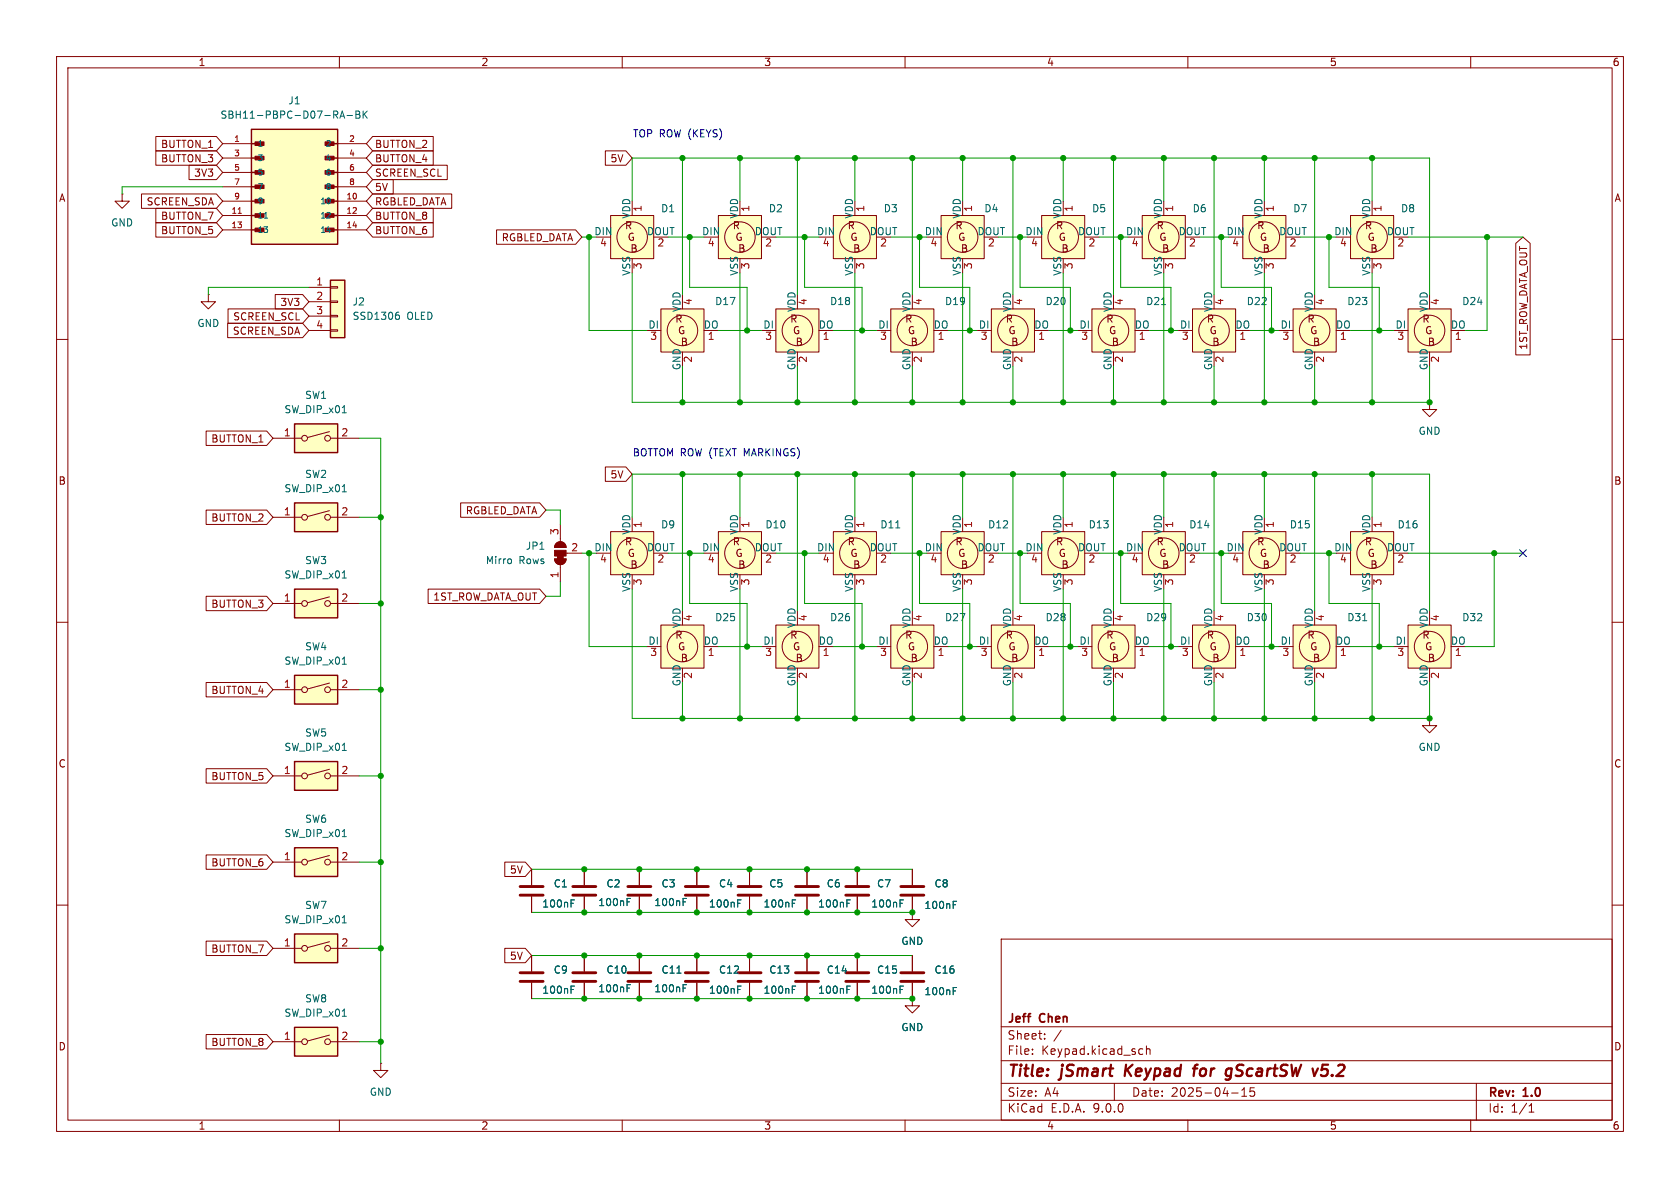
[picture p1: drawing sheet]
<svg xmlns="http://www.w3.org/2000/svg" width="297mm" height="210mm" viewBox="0 0 297 210" stroke-linecap="round" stroke-linejoin="round" font-family="sans-serif">
<defs><g id="words">
<g font-size="2.8" fill="#840000">
<text x="178" y="190.9">Title:</text>
<text x="187.7" y="190.9">jSmart</text>
<text x="199.7" y="190.9">Keypad</text>
<text x="212.7" y="190.9">for</text>
<text x="219.2" y="190.9">gScartSW</text>
<text x="235.3" y="190.9">v5.2</text>
</g>
<g font-size="2.1" fill="#840000">
<text x="178" y="184">Sheet:</text>
<text x="178" y="181.2">Jeff</text>
<text x="183.9" y="181.2">Chen</text>
<text x="178" y="186.7">File:</text>
<text x="184.1" y="186.7">Keypad.kicad_sch</text>
<text x="178" y="196.9">KiCad</text>
<text x="178" y="194.1">Size:</text>
<text x="184.7" y="194.1">A4</text>
<text x="185.7" y="196.9">E.D.A.</text>
<text x="193.3" y="196.9">9.0.0</text>
<text x="200" y="194.1">Date:</text>
<text x="207" y="194.1">2025-04-15</text>
<text x="263" y="194.3">Rev:</text>
<text x="263" y="196.9">Id:</text>
<text x="267.1" y="196.9">1/1</text>
<text x="269.4" y="194.3">1.0</text>
</g>
<g font-size="1.8" fill="#840000">
<text x="35" y="11.9">1</text>
<text x="85" y="11.9">2</text>
<text x="135" y="11.9">3</text>
<text x="185" y="11.9">4</text>
<text x="235" y="11.9">5</text>
<text x="285" y="11.9">6</text>
<text x="28.4" y="26.4">BUTTON_1</text>
<text x="28.4" y="28.9">BUTTON_3</text>
<text x="66.2" y="26.4">BUTTON_2</text>
<text x="66.2" y="28.9">BUTTON_4</text>
<text x="107.8" y="28.9">5V</text>
<text x="10.3" y="35.9">A</text>
<text x="34.2" y="31.4">3V3</text>
<text x="66.2" y="31.4">SCREEN_SCL</text>
<text x="66.2" y="34">5V</text>
<text x="285.3" y="35.9">A</text>
<text x="25.8" y="36.5">SCREEN_SDA</text>
<text x="28.4" y="41.6">BUTTON_5</text>
<text x="28.4" y="39.1">BUTTON_7</text>
<text x="66.2" y="36.5">RGBLED_DATA</text>
<text x="66.2" y="39.1">BUTTON_8</text>
<text x="66.2" y="41.6">BUTTON_6</text>
<text x="88.6" y="42.9">RGBLED_DATA</text>
<text x="110.1" y="42.8">G</text>
<text x="129.2" y="42.8">G</text>
<text x="149.5" y="42.8">G</text>
<text x="168.5" y="42.8">G</text>
<text x="186.3" y="42.8">G</text>
<text x="204.1" y="42.8">G</text>
<text x="221.9" y="42.8">G</text>
<text x="240.9" y="42.8">G</text>
<text x="41.1" y="59.4">SCREEN_SDA</text>
<text x="41.1" y="56.8">SCREEN_SCL</text>
<text x="49.5" y="54.3">3V3</text>
<text x="119" y="59.3">G</text>
<text x="139.3" y="59.3">G</text>
<text x="159.6" y="59.3">G</text>
<text x="177.4" y="59.3">G</text>
<text x="195.2" y="59.3">G</text>
<text x="213" y="59.3">G</text>
<text x="230.8" y="59.3">G</text>
<text x="251.1" y="59.3">G</text>
<text x="270.2" y="61.9" transform="rotate(-90 270.2 61.9)">1ST_ROW_DATA_OUT</text>
<text x="37.3" y="78.4">BUTTON_1</text>
<text x="10.3" y="85.9">B</text>
<text x="107.8" y="84.8">5V</text>
<text x="285.3" y="85.9">B</text>
<text x="37.3" y="92.4">BUTTON_2</text>
<text x="82.2" y="91.1">RGBLED_DATA</text>
<text x="110.1" y="98.7">G</text>
<text x="129.2" y="98.7">G</text>
<text x="149.5" y="98.7">G</text>
<text x="168.5" y="98.7">G</text>
<text x="186.3" y="98.7">G</text>
<text x="204.1" y="98.7">G</text>
<text x="221.9" y="98.7">G</text>
<text x="240.9" y="98.7">G</text>
<text x="37.3" y="107.6">BUTTON_3</text>
<text x="76.5" y="106.4">1ST_ROW_DATA_OUT</text>
<text x="119" y="115.2">G</text>
<text x="139.3" y="115.2">G</text>
<text x="159.6" y="115.2">G</text>
<text x="177.4" y="115.2">G</text>
<text x="195.2" y="115.2">G</text>
<text x="213" y="115.2">G</text>
<text x="230.8" y="115.2">G</text>
<text x="251.1" y="115.2">G</text>
<text x="37.3" y="122.9">BUTTON_4</text>
<text x="10.3" y="135.9">C</text>
<text x="285.3" y="135.9">C</text>
<text x="37.3" y="138.1">BUTTON_5</text>
<text x="37.3" y="153.4">BUTTON_6</text>
<text x="90" y="154.6">5V</text>
<text x="37.3" y="168.6">BUTTON_7</text>
<text x="90" y="169.9">5V</text>
<text x="10.3" y="185.9">D</text>
<text x="37.3" y="185.1">BUTTON_8</text>
<text x="285.3" y="185.9">D</text>
<text x="35" y="199.9">1</text>
<text x="85" y="199.9">2</text>
<text x="135" y="199.9">3</text>
<text x="185" y="199.9">4</text>
<text x="235" y="199.9">5</text>
<text x="285" y="199.9">6</text>
</g>
<g font-size="1.8" fill="#006464">
<text x="38.9" y="21.2">SBH11-PBPC-D07-RA-BK</text>
<text x="50.9" y="18.6">J1</text>
<text x="19.6" y="40.2">GND</text>
<text x="105" y="41.7">DIN</text>
<text x="111.5" y="38.7" transform="rotate(-90 111.5 38.7)">VDD</text>
<text x="114.3" y="41.7">DOUT</text>
<text x="116.8" y="37.7">D1</text>
<text x="124" y="41.7">DIN</text>
<text x="130.6" y="38.7" transform="rotate(-90 130.6 38.7)">VDD</text>
<text x="133.3" y="41.7">DOUT</text>
<text x="135.8" y="37.7">D2</text>
<text x="144.3" y="41.7">DIN</text>
<text x="150.9" y="38.7" transform="rotate(-90 150.9 38.7)">VDD</text>
<text x="153.7" y="41.7">DOUT</text>
<text x="156.1" y="37.7">D3</text>
<text x="163.4" y="41.7">DIN</text>
<text x="169.9" y="38.7" transform="rotate(-90 169.9 38.7)">VDD</text>
<text x="172.7" y="41.7">DOUT</text>
<text x="173.9" y="37.7">D4</text>
<text x="181.2" y="41.7">DIN</text>
<text x="187.7" y="38.7" transform="rotate(-90 187.7 38.7)">VDD</text>
<text x="190.5" y="41.7">DOUT</text>
<text x="193" y="37.7">D5</text>
<text x="199" y="41.7">DIN</text>
<text x="205.5" y="38.7" transform="rotate(-90 205.5 38.7)">VDD</text>
<text x="208.3" y="41.7">DOUT</text>
<text x="210.7" y="37.7">D6</text>
<text x="216.7" y="41.7">DIN</text>
<text x="223.3" y="38.7" transform="rotate(-90 223.3 38.7)">VDD</text>
<text x="226" y="41.7">DOUT</text>
<text x="228.5" y="37.7">D7</text>
<text x="235.8" y="41.7">DIN</text>
<text x="242.3" y="38.7" transform="rotate(-90 242.3 38.7)">VDD</text>
<text x="245.1" y="41.7">DOUT</text>
<text x="247.6" y="37.7">D8</text>
<text x="114.8" y="42.8">B</text>
<text x="133.9" y="42.8">B</text>
<text x="154.2" y="42.8">B</text>
<text x="173.2" y="42.8">B</text>
<text x="191" y="42.8">B</text>
<text x="208.8" y="42.8">B</text>
<text x="226.6" y="42.8">B</text>
<text x="245.6" y="42.8">B</text>
<text x="111.5" y="48.8" transform="rotate(-90 111.5 48.8)">VSS</text>
<text x="130.6" y="48.8" transform="rotate(-90 130.6 48.8)">VSS</text>
<text x="150.9" y="48.8" transform="rotate(-90 150.9 48.8)">VSS</text>
<text x="169.9" y="48.8" transform="rotate(-90 169.9 48.8)">VSS</text>
<text x="187.7" y="48.8" transform="rotate(-90 187.7 48.8)">VSS</text>
<text x="205.5" y="48.8" transform="rotate(-90 205.5 48.8)">VSS</text>
<text x="223.3" y="48.8" transform="rotate(-90 223.3 48.8)">VSS</text>
<text x="242.3" y="48.8" transform="rotate(-90 242.3 48.8)">VSS</text>
<text x="34.8" y="58">GND</text>
<text x="62.2" y="54.2">J2</text>
<text x="62.2" y="56.7">SSD1306</text>
<text x="71.9" y="56.7">OLED</text>
<text x="114.5" y="58.2">DI</text>
<text x="115.5" y="59.3">R</text>
<text x="120.4" y="55.3" transform="rotate(-90 120.4 55.3)">VDD</text>
<text x="123.7" y="59.3">B</text>
<text x="124.3" y="58.2">DO</text>
<text x="126.3" y="54.1">D17</text>
<text x="134.9" y="58.2">DI</text>
<text x="135.8" y="59.3">R</text>
<text x="140.7" y="55.3" transform="rotate(-90 140.7 55.3)">VDD</text>
<text x="144" y="59.3">B</text>
<text x="144.6" y="58.2">DO</text>
<text x="146.6" y="54.1">D18</text>
<text x="155.2" y="58.2">DI</text>
<text x="156.1" y="59.3">R</text>
<text x="161" y="55.3" transform="rotate(-90 161 55.3)">VDD</text>
<text x="164.3" y="59.3">B</text>
<text x="165" y="58.2">DO</text>
<text x="167" y="54.1">D19</text>
<text x="173" y="58.2">DI</text>
<text x="173.9" y="59.3">R</text>
<text x="178.8" y="55.3" transform="rotate(-90 178.8 55.3)">VDD</text>
<text x="182.1" y="59.3">B</text>
<text x="182.7" y="58.2">DO</text>
<text x="184.7" y="54.1">D20</text>
<text x="190.7" y="58.2">DI</text>
<text x="191.7" y="59.3">R</text>
<text x="196.6" y="55.3" transform="rotate(-90 196.6 55.3)">VDD</text>
<text x="199.9" y="59.3">B</text>
<text x="200.5" y="58.2">DO</text>
<text x="202.5" y="54.1">D21</text>
<text x="208.5" y="58.2">DI</text>
<text x="209.4" y="59.3">R</text>
<text x="214.4" y="55.3" transform="rotate(-90 214.4 55.3)">VDD</text>
<text x="217.7" y="59.3">B</text>
<text x="218.3" y="58.2">DO</text>
<text x="220.3" y="54.1">D22</text>
<text x="226.3" y="58.2">DI</text>
<text x="227.2" y="59.3">R</text>
<text x="232.2" y="55.3" transform="rotate(-90 232.2 55.3)">VDD</text>
<text x="235.5" y="59.3">B</text>
<text x="236.1" y="58.2">DO</text>
<text x="238.1" y="54.1">D23</text>
<text x="246.6" y="58.2">DI</text>
<text x="247.5" y="59.3">R</text>
<text x="252.5" y="55.3" transform="rotate(-90 252.5 55.3)">VDD</text>
<text x="255.8" y="59.3">B</text>
<text x="256.4" y="58.2">DO</text>
<text x="258.4" y="54.1">D24</text>
<text x="120.4" y="65.5" transform="rotate(-90 120.4 65.5)">GND</text>
<text x="140.7" y="65.5" transform="rotate(-90 140.7 65.5)">GND</text>
<text x="161" y="65.5" transform="rotate(-90 161 65.5)">GND</text>
<text x="178.8" y="65.5" transform="rotate(-90 178.8 65.5)">GND</text>
<text x="196.6" y="65.5" transform="rotate(-90 196.6 65.5)">GND</text>
<text x="214.4" y="65.5" transform="rotate(-90 214.4 65.5)">GND</text>
<text x="232.2" y="65.5" transform="rotate(-90 232.2 65.5)">GND</text>
<text x="252.5" y="65.5" transform="rotate(-90 252.5 65.5)">GND</text>
<text x="53.8" y="70.7">SW1</text>
<text x="50.2" y="73.3">SW_DIP_x01</text>
<text x="250.7" y="77.1">GND</text>
<text x="50.2" y="87.2">SW_DIP_x01</text>
<text x="53.8" y="84.7">SW2</text>
<text x="111.5" y="94.6" transform="rotate(-90 111.5 94.6)">VDD</text>
<text x="116.8" y="93.6">D9</text>
<text x="130.6" y="94.6" transform="rotate(-90 130.6 94.6)">VDD</text>
<text x="135.2" y="93.6">D10</text>
<text x="150.9" y="94.6" transform="rotate(-90 150.9 94.6)">VDD</text>
<text x="155.5" y="93.6">D11</text>
<text x="169.9" y="94.6" transform="rotate(-90 169.9 94.6)">VDD</text>
<text x="174.6" y="93.6">D12</text>
<text x="187.7" y="94.6" transform="rotate(-90 187.7 94.6)">VDD</text>
<text x="192.4" y="93.6">D13</text>
<text x="205.5" y="94.6" transform="rotate(-90 205.5 94.6)">VDD</text>
<text x="210.1" y="93.6">D14</text>
<text x="223.3" y="94.6" transform="rotate(-90 223.3 94.6)">VDD</text>
<text x="227.9" y="93.6">D15</text>
<text x="242.3" y="94.6" transform="rotate(-90 242.3 94.6)">VDD</text>
<text x="247" y="93.6">D16</text>
<text x="53.8" y="99.9">SW3</text>
<text x="85.8" y="99.9">Mirro</text>
<text x="91.7" y="99.9">Rows</text>
<text x="92.9" y="97.4">JP1</text>
<text x="105" y="97.5">DIN</text>
<text x="114.3" y="97.5">DOUT</text>
<text x="114.8" y="98.7">B</text>
<text x="124" y="97.5">DIN</text>
<text x="133.3" y="97.5">DOUT</text>
<text x="133.9" y="98.7">B</text>
<text x="144.3" y="97.5">DIN</text>
<text x="153.7" y="97.5">DOUT</text>
<text x="154.2" y="98.7">B</text>
<text x="163.4" y="97.5">DIN</text>
<text x="172.7" y="97.5">DOUT</text>
<text x="173.2" y="98.7">B</text>
<text x="181.2" y="97.5">DIN</text>
<text x="190.5" y="97.5">DOUT</text>
<text x="191" y="98.7">B</text>
<text x="199" y="97.5">DIN</text>
<text x="208.3" y="97.5">DOUT</text>
<text x="208.8" y="98.7">B</text>
<text x="216.7" y="97.5">DIN</text>
<text x="226" y="97.5">DOUT</text>
<text x="226.6" y="98.7">B</text>
<text x="235.8" y="97.5">DIN</text>
<text x="245.1" y="97.5">DOUT</text>
<text x="245.6" y="98.7">B</text>
<text x="50.2" y="102.5">SW_DIP_x01</text>
<text x="111.5" y="104.7" transform="rotate(-90 111.5 104.7)">VSS</text>
<text x="130.6" y="104.7" transform="rotate(-90 130.6 104.7)">VSS</text>
<text x="150.9" y="104.7" transform="rotate(-90 150.9 104.7)">VSS</text>
<text x="169.9" y="104.7" transform="rotate(-90 169.9 104.7)">VSS</text>
<text x="187.7" y="104.7" transform="rotate(-90 187.7 104.7)">VSS</text>
<text x="205.5" y="104.7" transform="rotate(-90 205.5 104.7)">VSS</text>
<text x="223.3" y="104.7" transform="rotate(-90 223.3 104.7)">VSS</text>
<text x="242.3" y="104.7" transform="rotate(-90 242.3 104.7)">VSS</text>
<text x="120.4" y="111.1" transform="rotate(-90 120.4 111.1)">VDD</text>
<text x="126.3" y="110">D25</text>
<text x="140.7" y="111.1" transform="rotate(-90 140.7 111.1)">VDD</text>
<text x="146.6" y="110">D26</text>
<text x="161" y="111.1" transform="rotate(-90 161 111.1)">VDD</text>
<text x="167" y="110">D27</text>
<text x="178.8" y="111.1" transform="rotate(-90 178.8 111.1)">VDD</text>
<text x="184.7" y="110">D28</text>
<text x="196.6" y="111.1" transform="rotate(-90 196.6 111.1)">VDD</text>
<text x="202.5" y="110">D29</text>
<text x="214.4" y="111.1" transform="rotate(-90 214.4 111.1)">VDD</text>
<text x="220.3" y="110">D30</text>
<text x="232.2" y="111.1" transform="rotate(-90 232.2 111.1)">VDD</text>
<text x="238.1" y="110">D31</text>
<text x="252.5" y="111.1" transform="rotate(-90 252.5 111.1)">VDD</text>
<text x="258.4" y="110">D32</text>
<text x="50.2" y="117.7">SW_DIP_x01</text>
<text x="53.8" y="115.2">SW4</text>
<text x="114.5" y="114">DI</text>
<text x="115.5" y="115.2">R</text>
<text x="123.7" y="115.2">B</text>
<text x="124.3" y="114">DO</text>
<text x="134.9" y="114">DI</text>
<text x="135.8" y="115.2">R</text>
<text x="144" y="115.2">B</text>
<text x="144.6" y="114">DO</text>
<text x="155.2" y="114">DI</text>
<text x="156.1" y="115.2">R</text>
<text x="164.3" y="115.2">B</text>
<text x="165" y="114">DO</text>
<text x="173" y="114">DI</text>
<text x="173.9" y="115.2">R</text>
<text x="182.1" y="115.2">B</text>
<text x="182.7" y="114">DO</text>
<text x="190.7" y="114">DI</text>
<text x="191.7" y="115.2">R</text>
<text x="199.9" y="115.2">B</text>
<text x="200.5" y="114">DO</text>
<text x="208.5" y="114">DI</text>
<text x="209.4" y="115.2">R</text>
<text x="217.7" y="115.2">B</text>
<text x="218.3" y="114">DO</text>
<text x="226.3" y="114">DI</text>
<text x="227.2" y="115.2">R</text>
<text x="235.5" y="115.2">B</text>
<text x="236.1" y="114">DO</text>
<text x="246.6" y="114">DI</text>
<text x="247.5" y="115.2">R</text>
<text x="255.8" y="115.2">B</text>
<text x="256.4" y="114">DO</text>
<text x="120.4" y="121.4" transform="rotate(-90 120.4 121.4)">GND</text>
<text x="140.7" y="121.4" transform="rotate(-90 140.7 121.4)">GND</text>
<text x="161" y="121.4" transform="rotate(-90 161 121.4)">GND</text>
<text x="178.8" y="121.4" transform="rotate(-90 178.8 121.4)">GND</text>
<text x="196.6" y="121.4" transform="rotate(-90 196.6 121.4)">GND</text>
<text x="214.4" y="121.4" transform="rotate(-90 214.4 121.4)">GND</text>
<text x="232.2" y="121.4" transform="rotate(-90 232.2 121.4)">GND</text>
<text x="252.5" y="121.4" transform="rotate(-90 252.5 121.4)">GND</text>
<text x="53.8" y="130.4">SW5</text>
<text x="50.2" y="132.9">SW_DIP_x01</text>
<text x="250.7" y="132.9">GND</text>
<text x="50.2" y="148.2">SW_DIP_x01</text>
<text x="53.8" y="145.6">SW6</text>
<text x="53.8" y="160.9">SW7</text>
<text x="95.8" y="160.6">100nF</text>
<text x="97.8" y="157.1">C1</text>
<text x="105.7" y="160.4">100nF</text>
<text x="107.1" y="157.1">C2</text>
<text x="115.6" y="160.4">100nF</text>
<text x="116.8" y="157.1">C3</text>
<text x="125.2" y="160.6">100nF</text>
<text x="127" y="157.1">C4</text>
<text x="134.9" y="160.6">100nF</text>
<text x="135.9" y="157.1">C5</text>
<text x="144.5" y="160.6">100nF</text>
<text x="146.1" y="157.1">C6</text>
<text x="153.9" y="160.6">100nF</text>
<text x="154.9" y="157.1">C7</text>
<text x="163.3" y="160.9">100nF</text>
<text x="165.1" y="157.1">C8</text>
<text x="50.2" y="163.4">SW_DIP_x01</text>
<text x="159.3" y="167.2">GND</text>
<text x="97.8" y="172.3">C9</text>
<text x="107.1" y="172.3">C10</text>
<text x="116.8" y="172.3">C11</text>
<text x="127" y="172.3">C12</text>
<text x="135.9" y="172.3">C13</text>
<text x="146.1" y="172.3">C14</text>
<text x="154.9" y="172.3">C15</text>
<text x="165.1" y="172.3">C16</text>
<text x="50.2" y="179.9">SW_DIP_x01</text>
<text x="53.8" y="177.4">SW8</text>
<text x="95.8" y="175.9">100nF</text>
<text x="105.7" y="175.6">100nF</text>
<text x="115.6" y="175.6">100nF</text>
<text x="125.2" y="175.9">100nF</text>
<text x="134.9" y="175.9">100nF</text>
<text x="144.5" y="175.9">100nF</text>
<text x="153.9" y="175.9">100nF</text>
<text x="163.3" y="176.1">100nF</text>
<text x="159.3" y="182.5">GND</text>
<text x="65.3" y="193.9">GND</text>
</g>
<g font-size="1.8" fill="#0000c2">
<text x="111.8" y="24.5">TOP ROW (KEYS)</text>
<text x="111.8" y="80.9">BOTTOM ROW (TEXT MARKINGS)</text>
</g>
<g font-size="1.8" fill="#a90000">
<text x="113.7" y="37.5" transform="rotate(-90 113.7 37.5)">1</text>
<text x="132.8" y="37.5" transform="rotate(-90 132.8 37.5)">1</text>
<text x="153.1" y="37.5" transform="rotate(-90 153.1 37.5)">1</text>
<text x="172.2" y="37.5" transform="rotate(-90 172.2 37.5)">1</text>
<text x="189.9" y="37.5" transform="rotate(-90 189.9 37.5)">1</text>
<text x="207.7" y="37.5" transform="rotate(-90 207.7 37.5)">1</text>
<text x="225.5" y="37.5" transform="rotate(-90 225.5 37.5)">1</text>
<text x="244.6" y="37.5" transform="rotate(-90 244.6 37.5)">1</text>
<text x="106" y="43.9">4</text>
<text x="113.7" y="47.7" transform="rotate(-90 113.7 47.7)">3</text>
<text x="116.1" y="43.9">2</text>
<text x="125" y="43.9">4</text>
<text x="132.8" y="47.7" transform="rotate(-90 132.8 47.7)">3</text>
<text x="135.2" y="43.9">2</text>
<text x="145.3" y="43.9">4</text>
<text x="153.1" y="47.7" transform="rotate(-90 153.1 47.7)">3</text>
<text x="155.5" y="43.9">2</text>
<text x="164.4" y="43.9">4</text>
<text x="172.2" y="47.7" transform="rotate(-90 172.2 47.7)">3</text>
<text x="174.6" y="43.9">2</text>
<text x="182.2" y="43.9">4</text>
<text x="189.9" y="47.7" transform="rotate(-90 189.9 47.7)">3</text>
<text x="192.3" y="43.9">2</text>
<text x="200" y="43.9">4</text>
<text x="207.7" y="47.7" transform="rotate(-90 207.7 47.7)">3</text>
<text x="210.1" y="43.9">2</text>
<text x="217.7" y="43.9">4</text>
<text x="225.5" y="47.7" transform="rotate(-90 225.5 47.7)">3</text>
<text x="227.9" y="43.9">2</text>
<text x="236.8" y="43.9">4</text>
<text x="244.6" y="47.7" transform="rotate(-90 244.6 47.7)">3</text>
<text x="246.9" y="43.9">2</text>
<text x="55.8" y="50.5">1</text>
<text x="55.8" y="53.1">2</text>
<text x="55.8" y="55.6">3</text>
<text x="55.8" y="58.2">4</text>
<text x="122.6" y="54" transform="rotate(-90 122.6 54)">4</text>
<text x="143" y="54" transform="rotate(-90 143 54)">4</text>
<text x="163.3" y="54" transform="rotate(-90 163.3 54)">4</text>
<text x="181.1" y="54" transform="rotate(-90 181.1 54)">4</text>
<text x="198.8" y="54" transform="rotate(-90 198.8 54)">4</text>
<text x="216.6" y="54" transform="rotate(-90 216.6 54)">4</text>
<text x="234.4" y="54" transform="rotate(-90 234.4 54)">4</text>
<text x="254.7" y="54" transform="rotate(-90 254.7 54)">4</text>
<text x="114.9" y="60.4">3</text>
<text x="122.6" y="64.2" transform="rotate(-90 122.6 64.2)">2</text>
<text x="125" y="60.4">1</text>
<text x="135.2" y="60.4">3</text>
<text x="143" y="64.2" transform="rotate(-90 143 64.2)">2</text>
<text x="145.3" y="60.4">1</text>
<text x="155.5" y="60.4">3</text>
<text x="163.3" y="64.2" transform="rotate(-90 163.3 64.2)">2</text>
<text x="165.7" y="60.4">1</text>
<text x="173.3" y="60.4">3</text>
<text x="181.1" y="64.2" transform="rotate(-90 181.1 64.2)">2</text>
<text x="183.4" y="60.4">1</text>
<text x="191.1" y="60.4">3</text>
<text x="198.8" y="64.2" transform="rotate(-90 198.8 64.2)">2</text>
<text x="201.2" y="60.4">1</text>
<text x="208.8" y="60.4">3</text>
<text x="216.6" y="64.2" transform="rotate(-90 216.6 64.2)">2</text>
<text x="219" y="60.4">1</text>
<text x="226.6" y="60.4">3</text>
<text x="234.4" y="64.2" transform="rotate(-90 234.4 64.2)">2</text>
<text x="236.8" y="60.4">1</text>
<text x="246.9" y="60.4">3</text>
<text x="254.7" y="64.2" transform="rotate(-90 254.7 64.2)">2</text>
<text x="257.1" y="60.4">1</text>
<text x="50.1" y="77.2">1</text>
<text x="60.3" y="77.2">2</text>
<text x="50.1" y="91.2">1</text>
<text x="60.3" y="91.2">2</text>
<text x="98.8" y="94.7" transform="rotate(-90 98.8 94.7)">3</text>
<text x="113.7" y="93.4" transform="rotate(-90 113.7 93.4)">1</text>
<text x="132.8" y="93.4" transform="rotate(-90 132.8 93.4)">1</text>
<text x="153.1" y="93.4" transform="rotate(-90 153.1 93.4)">1</text>
<text x="172.2" y="93.4" transform="rotate(-90 172.2 93.4)">1</text>
<text x="189.9" y="93.4" transform="rotate(-90 189.9 93.4)">1</text>
<text x="207.7" y="93.4" transform="rotate(-90 207.7 93.4)">1</text>
<text x="225.5" y="93.4" transform="rotate(-90 225.5 93.4)">1</text>
<text x="244.6" y="93.4" transform="rotate(-90 244.6 93.4)">1</text>
<text x="100.9" y="97.5">2</text>
<text x="106" y="99.8">4</text>
<text x="116.1" y="99.8">2</text>
<text x="125" y="99.8">4</text>
<text x="135.2" y="99.8">2</text>
<text x="145.3" y="99.8">4</text>
<text x="155.5" y="99.8">2</text>
<text x="164.4" y="99.8">4</text>
<text x="174.6" y="99.8">2</text>
<text x="182.2" y="99.8">4</text>
<text x="192.3" y="99.8">2</text>
<text x="200" y="99.8">4</text>
<text x="210.1" y="99.8">2</text>
<text x="217.7" y="99.8">4</text>
<text x="227.9" y="99.8">2</text>
<text x="236.8" y="99.8">4</text>
<text x="246.9" y="99.8">2</text>
<text x="50.1" y="106.4">1</text>
<text x="60.3" y="106.4">2</text>
<text x="98.8" y="102.3" transform="rotate(-90 98.8 102.3)">1</text>
<text x="113.7" y="103.6" transform="rotate(-90 113.7 103.6)">3</text>
<text x="132.8" y="103.6" transform="rotate(-90 132.8 103.6)">3</text>
<text x="153.1" y="103.6" transform="rotate(-90 153.1 103.6)">3</text>
<text x="172.2" y="103.6" transform="rotate(-90 172.2 103.6)">3</text>
<text x="189.9" y="103.6" transform="rotate(-90 189.9 103.6)">3</text>
<text x="207.7" y="103.6" transform="rotate(-90 207.7 103.6)">3</text>
<text x="225.5" y="103.6" transform="rotate(-90 225.5 103.6)">3</text>
<text x="244.6" y="103.6" transform="rotate(-90 244.6 103.6)">3</text>
<text x="122.6" y="109.9" transform="rotate(-90 122.6 109.9)">4</text>
<text x="143" y="109.9" transform="rotate(-90 143 109.9)">4</text>
<text x="163.3" y="109.9" transform="rotate(-90 163.3 109.9)">4</text>
<text x="181.1" y="109.9" transform="rotate(-90 181.1 109.9)">4</text>
<text x="198.8" y="109.9" transform="rotate(-90 198.8 109.9)">4</text>
<text x="216.6" y="109.9" transform="rotate(-90 216.6 109.9)">4</text>
<text x="234.4" y="109.9" transform="rotate(-90 234.4 109.9)">4</text>
<text x="254.7" y="109.9" transform="rotate(-90 254.7 109.9)">4</text>
<text x="114.9" y="116.3">3</text>
<text x="125" y="116.3">1</text>
<text x="135.2" y="116.3">3</text>
<text x="145.3" y="116.3">1</text>
<text x="155.5" y="116.3">3</text>
<text x="165.7" y="116.3">1</text>
<text x="173.3" y="116.3">3</text>
<text x="183.4" y="116.3">1</text>
<text x="191.1" y="116.3">3</text>
<text x="201.2" y="116.3">1</text>
<text x="208.8" y="116.3">3</text>
<text x="219" y="116.3">1</text>
<text x="226.6" y="116.3">3</text>
<text x="236.8" y="116.3">1</text>
<text x="246.9" y="116.3">3</text>
<text x="257.1" y="116.3">1</text>
<text x="50.1" y="121.7">1</text>
<text x="60.3" y="121.7">2</text>
<text x="122.6" y="120.1" transform="rotate(-90 122.6 120.1)">2</text>
<text x="143" y="120.1" transform="rotate(-90 143 120.1)">2</text>
<text x="163.3" y="120.1" transform="rotate(-90 163.3 120.1)">2</text>
<text x="181.1" y="120.1" transform="rotate(-90 181.1 120.1)">2</text>
<text x="198.8" y="120.1" transform="rotate(-90 198.8 120.1)">2</text>
<text x="216.6" y="120.1" transform="rotate(-90 216.6 120.1)">2</text>
<text x="234.4" y="120.1" transform="rotate(-90 234.4 120.1)">2</text>
<text x="254.7" y="120.1" transform="rotate(-90 254.7 120.1)">2</text>
<text x="50.1" y="136.9">1</text>
<text x="60.3" y="136.9">2</text>
<text x="50.1" y="152.1">1</text>
<text x="60.3" y="152.1">2</text>
<text x="50.1" y="167.4">1</text>
<text x="60.3" y="167.4">2</text>
<text x="50.1" y="183.9">1</text>
<text x="60.3" y="183.9">2</text>
</g>
<g font-size="1.4" fill="#a90000">
<text x="41.3" y="25.1">1</text>
<text x="41.3" y="27.7">3</text>
<text x="61.6" y="25.1">2</text>
<text x="61.6" y="27.7">4</text>
<text x="41.3" y="30.2">5</text>
<text x="41.3" y="32.8">7</text>
<text x="41.3" y="35.3">9</text>
<text x="61.1" y="35.3">10</text>
<text x="61.6" y="30.2">6</text>
<text x="61.6" y="32.8">8</text>
<text x="40.8" y="37.8">11</text>
<text x="40.8" y="40.4">13</text>
<text x="61.1" y="37.8">12</text>
<text x="61.1" y="40.4">14</text>
</g>
<g font-size="1.4" fill="#006464">
<text x="45.5" y="26.1">1</text>
<text x="45.5" y="28.7">3</text>
<text x="57.5" y="26.1">2</text>
<text x="57.5" y="28.7">4</text>
<text x="45.5" y="31.2">5</text>
<text x="45.5" y="33.8">7</text>
<text x="57.5" y="31.2">6</text>
<text x="57.5" y="33.8">8</text>
<text x="45.5" y="36.3">9</text>
<text x="45.5" y="38.8">11</text>
<text x="45.5" y="41.4">13</text>
<text x="56.5" y="36.3">10</text>
<text x="56.5" y="38.8">12</text>
<text x="56.5" y="41.4">14</text>
</g>
</g></defs>
<g fill="none" stroke="#840000" stroke-width=".18">
<path d="M10 10h277v190h-277zM12 12h273v186h-273zM60 10v2M110 10v2M160 10v2M210 10v2M260 10v2M10 60h2M285 60h2M10 110h2M285 110h2M10 160h2"/>
<path d="M177 166h108v32h-108zM285 160h2M60 198v2M110 198v2M160 198v2M177 194.5h108M177 191.5h108M177 187.5h108M177 181.5h108M182.5 186.3v.1M182.5 185.5v.1M184.7 183.6v.1"/>
<path d="M184.7 182.8v.1M187.6 182.1l-1.3 2M197 191.5v3M201.6 185.4l.4 .1M202 186.3l-.4 .1M202.7 185.5l.2-.1 .3 .1 .1 .9M202.7 184.9v1.5M210 198v2M217.7 193.2h1.2M219.5 193.8h.9M219.5 192.7l.5-.4v1.5M221 192.3v.7l.2-.1h.5l.1 .6-.3 .3-.5-.1"/>
<path d="M260 198v2M261 191.5v6.5M270.3 196.6h.9M270.3 195.5l.4-.4v1.5"/>
</g>
<path d="M199.1 188.2l-.3 2M200.2 188.2l-1.3 1.2M210.9 188.9h.8M211.7 188.2l-.4 .1-.1 .2-.2 1.7M217.6 188.9l.1 .1M217.8 188.9l-.2 1.6M234.8 188.2h-1l-.2 1 .3-.2 .7 .1 .1 .3v.4l-.4 .4-.7-.1" fill="none" stroke="#840000" stroke-width=".4"/>
<path d="M219.7 38.1h7.6v7.6h-7.6z" fill="#ffffc2"/>
<g fill="none" stroke="#840000" stroke-width=".18">
<path d="M219.7 38.1h7.6v7.6h-7.6zM222.6 39.2v1.2M222.9 39.8l.4 .6M223.2 39.3l.1 .3-.1 .2h-.6M223.5 41.9h.3l-.1 .5M223.5 43.3h.4l.3 .2-.3 .4 .3 .1v.3l-.2 .2h-.5zM223.5 43.9h.4M252.7 71.1v1.3h1.3l-1.3 1.3-1.2-1.3h1.2M252.7 71.1h.1M142.7 168.9v2.8M142.7 173.7v2.8M161.3 176.5v1.3h1.3l-1.3 1.3-1.3-1.3h1.3"/>
<path d="M161.3 176.5h.1"/>
<circle cx="223.5" cy="41.9" r="2.69"/>
</g>
<path d="M140.6 172h4.1M140.6 173.5h4.1" fill="none" stroke="#840000" stroke-width=".51"/>
<path d="M149.7 174.9h.4M149.7 174.3h.6" fill="none" stroke="#006464" stroke-width=".18"/>
<path d="M201.9 38.1h7.6v7.6h-7.6z" fill="#ffffc2"/>
<g fill="none" stroke="#840000" stroke-width=".18">
<path d="M201.9 38.1h7.6v7.6h-7.6zM204.8 39.2v1.2M205.1 39.8l.4 .6M205.4 39.3l.1 .3-.1 .2h-.6M205.7 41.9h.3l-.1 .5M205.7 43.3h.5l.2 .2-.2 .4 .2 .1 .1 .3-.3 .2h-.5zM205.7 43.9h.5"/>
<circle cx="205.7" cy="41.9" r="2.69"/>
</g>
<path d="M210.8 110.5h7.6v7.6h-7.6z" fill="#ffffc2"/>
<g fill="none" stroke="#840000" stroke-width=".18">
<path d="M208.3 114.3h2.5M210.8 110.5h7.6v7.6h-7.6zM213.7 111.6v1.2M214 112.2l.4 .6M214.3 111.7l.1 .3-.1 .2h-.6M214.6 114.3h.3l-.1 .5M214.6 115.7h.5l.2 .2-.2 .4 .2 .1 .1 .3-.3 .2h-.5zM214.6 116.3h.5"/>
<circle cx="214.6" cy="114.3" r="2.69"/>
</g>
<path d="M238.8 38.1h7.6v7.6h-7.6z" fill="#ffffc2"/>
<g fill="none" stroke="#840000" stroke-width=".18">
<path d="M238.8 38.1h7.6v7.6h-7.6zM241.6 39.2v1.2M241.9 39.8l.4 .6M242.3 39.3v.3l-.1 .2h-.6M242.6 41.9h.2v.5M242.6 43.3h.4l.2 .2-.2 .4 .2 .1 .1 .3-.2 .2h-.5zM242.6 43.9h.4M123.2 153.7v2.8M123.2 158.5v2.8M132.5 153.7v2.8M132.5 158.5v2.8M151.6 153.7v2.8"/>
<path d="M151.6 158.5v2.8M161.3 161.3v1.3h1.3l-1.3 1.2-1.3-1.2h1.3M161.3 161.3h.1"/>
<circle cx="242.6" cy="41.9" r="2.69"/>
</g>
<path d="M121.2 156.7h4M121.2 158.2h4M130.5 156.7h4M130.5 158.2h4M149.5 156.7h4.1M149.5 158.2h4.1" fill="none" stroke="#840000" stroke-width=".51"/>
<path d="M130.4 159.7h.4M130.4 159.1h.6M140.1 159.7h.4M140.1 159.1h.6M159.1 159.7h.4M159.1 159.1h.6" fill="none" stroke="#006464" stroke-width=".18"/>
<path d="M248.9 54.6h7.6v7.6h-7.6z" fill="#ffffc2"/>
<g fill="none" stroke="#840000" stroke-width=".18">
<path d="M246.4 58.4h2.5M248.9 54.6h7.6v7.6h-7.6zM251.8 55.7v1.3M252.1 56.4l.4 .6M252.4 55.8l.1 .3-.1 .2-.6 .1M252.7 58.5h.3l-.1 .4M252.7 59.8h.5l.2 .2-.2 .4 .2 .1 .1 .3-.3 .2h-.5zM252.7 60.4h.5M161.3 153.7v2.8M161.3 158.5v2.8M123.2 168.9v2.8M123.2 173.7v2.8"/>
<path d="M132.5 168.9v2.8M132.5 173.7v2.8"/>
<circle cx="252.7" cy="58.4" r="2.69"/>
</g>
<path d="M159.3 156.7h4M159.3 158.2h4M121.2 172h4M121.2 173.5h4M130.5 172h4M130.5 173.5h4" fill="none" stroke="#840000" stroke-width=".51"/>
<path d="M168.5 159.9h.4M168.5 159.3h.6M130.4 174.9h.4M130.4 174.3h.6M140.1 174.9h.4M140.1 174.3h.6" fill="none" stroke="#006464" stroke-width=".18"/>
<path d="M52.1 119.4h7.6v5.1h-7.6z" fill="#ffffc2"/>
<g fill="none" stroke="#840000" stroke-width=".18">
<path d="M48.3 121.9h5M58.2 120.8l-3.8 1M58.4 121.9h5.1"/>
<circle cx="53.8" cy="121.9" r=".51"/>
<circle cx="57.9" cy="121.9" r=".51"/>
</g>
<path d="M52.1 119.4h7.6v5.1h-7.6z" fill="none" stroke="#840000" stroke-width=".25"/>
<path d="M60.5 117.4h.7" fill="none" stroke="#006464" stroke-width=".18"/>
<path d="M52.1 104.1h7.6v5.1h-7.6z" fill="#ffffc2"/>
<g fill="none" stroke="#840000" stroke-width=".18">
<path d="M48.3 106.7h5M58.2 105.5l-3.8 1.1M58.4 106.7h5.1"/>
<circle cx="53.8" cy="106.7" r=".51"/>
<circle cx="57.9" cy="106.7" r=".51"/>
</g>
<path d="M52.1 104.1h7.6v5.1h-7.6z" fill="none" stroke="#840000" stroke-width=".25"/>
<path d="M60.5 102.2h.7" fill="none" stroke="#006464" stroke-width=".18"/>
<path d="M228.6 54.6h7.6v7.6h-7.6z" fill="#ffffc2"/>
<g fill="none" stroke="#840000" stroke-width=".18">
<path d="M226.1 58.4h2.5M228.6 54.6h7.6v7.6h-7.6zM231.4 55.7v1.3M231.7 56.4l.5 .6M232.1 55.8l.1 .3-.2 .2-.6 .1M232.4 58.5h.3l-.1 .4M232.4 59.8h.4l.3 .2-.3 .4 .3 .1v.3l-.2 .2h-.5zM232.4 60.4h.4"/>
<circle cx="232.4" cy="58.4" r="2.69"/>
</g>
<path d="M52.1 88.9h7.6v5.1h-7.6z" fill="#ffffc2"/>
<g fill="none" stroke="#840000" stroke-width=".18">
<path d="M48.3 91.4h5M58.2 90.3l-3.8 1M58.4 91.4h5.1"/>
<circle cx="53.8" cy="91.4" r=".51"/>
<circle cx="57.9" cy="91.4" r=".51"/>
</g>
<path d="M52.1 88.9h7.6v5.1h-7.6z" fill="none" stroke="#840000" stroke-width=".25"/>
<path d="M60.5 86.9h.7" fill="none" stroke="#006464" stroke-width=".18"/>
<path d="M127 94h7.6v7.6h-7.6z" fill="#ffffc2"/>
<g fill="none" stroke="#840000" stroke-width=".18">
<path d="M98 98.8h2.1a1.02 1.02 0 0 1-1 1 1.02 1.02 0 0 1-1.1-1zM98.3 96.1a1.02 1.02 0 0 1 1.1-.3 1.02 1.02 0 0 1 .7 1h-2.1zM99.1 92.7v3.1M99.1 99.8v3.1M100.1 97.8h2.8M127 94h7.6v7.6h-7.6zM129.8 95.1v1.2M130.1 95.7l.5 .6M130.5 95.2l.1 .3-.2 .2h-.6M130.8 97.8h.3l-.1 .5M130.8 99.1h.4l.3 .3-.3 .3 .3 .2v.3l-.2 .2h-.5zM130.8 99.7h.4"/>
<circle cx="130.8" cy="97.8" r="2.69"/>
</g>
<g fill="#840000" stroke="#840000" stroke-width=".18">
<path d="M98.6 98.3h1v.5h-1z"/>
<path d="M98 98.8h2.1a1.02 1.02 0 0 1-1 1 1.02 1.02 0 0 1-1.1-1z"/>
<path d="M98 97.3h2.1v1h-2.1z"/>
<path d="M98.3 96.1a1.02 1.02 0 0 1 1.1-.3 1.02 1.02 0 0 1 .7 1h-2.1z"/>
</g>
<path d="M90.4 98.9v.6" fill="none" stroke="#006464" stroke-width=".18"/>
<path d="M116.8 110.5h7.7v7.6h-7.7z" fill="#ffffc2"/>
<g fill="none" stroke="#840000" stroke-width=".18">
<path d="M114.3 114.3h2.5M116.8 110.5h7.7v7.6h-7.7zM119.7 111.6v1.2M120 112.2l.4 .6M120.3 111.7l.1 .3-.1 .2h-.6M120.6 114.3h.3l-.1 .5M120.6 115.7h.5l.2 .2-.2 .4 .2 .1 .1 .3-.3 .2h-.5zM120.6 116.3h.5"/>
<circle cx="120.6" cy="114.3" r="2.69"/>
</g>
<path d="M107.9 94h7.7v7.6h-7.7z" fill="#ffffc2"/>
<g fill="none" stroke="#840000" stroke-width=".18">
<path d="M107.9 94h7.7v7.6h-7.7zM110.8 95.1v1.2M111.1 95.7l.4 .6M111.5 95.2v.3l-.1 .2h-.6M111.8 97.8h.2l-.1 .5M111.8 99.1h.4l.2 .3-.2 .3 .2 .2 .1 .3-.3 .2h-.4zM111.8 99.7h.4"/>
<circle cx="111.8" cy="97.8" r="2.69"/>
</g>
<path d="M52.1 134.6h7.6v5.1h-7.6z" fill="#ffffc2"/>
<g fill="none" stroke="#840000" stroke-width=".18">
<path d="M48.3 137.2h5M58.2 136l-3.8 1M58.4 137.2h5.1"/>
<circle cx="53.8" cy="137.2" r=".51"/>
<circle cx="57.9" cy="137.2" r=".51"/>
</g>
<path d="M52.1 134.6h7.6v5.1h-7.6z" fill="none" stroke="#840000" stroke-width=".25"/>
<path d="M60.5 132.7h.7" fill="none" stroke="#006464" stroke-width=".18"/>
<path d="M248.9 110.5h7.6v7.6h-7.6z" fill="#ffffc2"/>
<g fill="none" stroke="#840000" stroke-width=".18">
<path d="M246.4 114.3h2.5M248.9 110.5h7.6v7.6h-7.6zM251.8 111.6v1.2M252.1 112.2l.4 .6M252.4 111.7l.1 .3-.1 .2h-.6M252.7 114.3h.3l-.1 .5M252.7 115.7h.5l.2 .2-.2 .4 .2 .1 .1 .3-.3 .2h-.5zM252.7 116.3h.5"/>
<circle cx="252.7" cy="114.3" r="2.69"/>
</g>
<path d="M52.1 149.9h7.6v5h-7.6z" fill="#ffffc2"/>
<g fill="none" stroke="#840000" stroke-width=".18">
<path d="M48.3 152.4h5M58.2 151.2l-3.8 1.1M58.4 152.4h5.1M94 153.7v2.8M94 158.5v2.8M103.3 153.7v2.8M103.3 158.5v2.8M67.3 188v1.2h1.3l-1.3 1.3-1.3-1.3h1.3M67.3 188h.1"/>
<circle cx="53.8" cy="152.4" r=".51"/>
<circle cx="57.9" cy="152.4" r=".51"/>
</g>
<path d="M52.1 149.9h7.6v5h-7.6z" fill="none" stroke="#840000" stroke-width=".25"/>
<path d="M60.5 147.9h.7M100.9 159.7h.5M100.9 159.1h.7M110.9 159.4h.4M110.9 158.8h.6" fill="none" stroke="#006464" stroke-width=".18"/>
<path d="M91.9 156.7h4.1M91.9 158.2h4.1M101.3 156.7h4M101.3 158.2h4" fill="none" stroke="#840000" stroke-width=".51"/>
<path d="M219.7 94h7.6v7.6h-7.6z" fill="#ffffc2"/>
<g fill="none" stroke="#840000" stroke-width=".18">
<path d="M219.7 94h7.6v7.6h-7.6zM222.6 95.1v1.2M222.9 95.7l.4 .6M223.2 95.2l.1 .3-.1 .2h-.6M223.5 97.8h.3l-.1 .5M223.5 99.1h.4l.3 .3-.3 .3 .3 .2v.3l-.2 .2h-.5zM223.5 99.7h.4"/>
<circle cx="223.5" cy="97.8" r="2.69"/>
</g>
<path d="M52.1 181.6h7.6v5.1h-7.6z" fill="#ffffc2"/>
<g fill="none" stroke="#840000" stroke-width=".18">
<path d="M94 168.9v2.8M94 173.7v2.8M103.3 168.9v2.8M103.3 173.7v2.8M48.3 184.2h5M58.2 183l-3.8 1M58.4 184.2h5.1"/>
<circle cx="53.8" cy="184.2" r=".51"/>
<circle cx="57.9" cy="184.2" r=".51"/>
</g>
<path d="M52.1 181.6h7.6v5.1h-7.6z" fill="none" stroke="#840000" stroke-width=".25"/>
<path d="M60.5 179.6h.7M100.9 174.9h.5M100.9 174.3h.7M110.9 174.7h.4M110.9 174.1h.6" fill="none" stroke="#006464" stroke-width=".18"/>
<path d="M91.9 172h4.1M91.9 173.5h4.1M101.3 172h4M101.3 173.5h4" fill="none" stroke="#840000" stroke-width=".51"/>
<path d="M228.6 110.5h7.6v7.6h-7.6z" fill="#ffffc2"/>
<g fill="none" stroke="#840000" stroke-width=".18">
<path d="M226.1 114.3h2.5M228.6 110.5h7.6v7.6h-7.6zM231.4 111.6v1.2M231.7 112.2l.5 .6M232.1 111.7l.1 .3-.2 .2h-.6M232.4 114.3h.3l-.1 .5M232.4 115.7h.4l.3 .2-.3 .4 .3 .1v.3l-.2 .2h-.5zM232.4 116.3h.4"/>
<circle cx="232.4" cy="114.3" r="2.69"/>
</g>
<path d="M240.9 109.7h.7" fill="none" stroke="#006464" stroke-width=".18"/>
<path d="M52.1 165.1h7.6v5.1h-7.6z" fill="#ffffc2"/>
<g fill="none" stroke="#840000" stroke-width=".18">
<path d="M113 153.7v2.8M113 158.5v2.8M48.3 167.6h5M58.2 166.5l-3.8 1M58.4 167.6h5.1M113 168.9v2.8M113 173.7v2.8"/>
<circle cx="53.8" cy="167.6" r=".51"/>
<circle cx="57.9" cy="167.6" r=".51"/>
</g>
<path d="M52.1 165.1h7.6v5.1h-7.6z" fill="none" stroke="#840000" stroke-width=".25"/>
<path d="M120.8 159.4h.4M120.8 158.8h.6M60.5 163.1h.7M119.7 172h.7M120.8 174.7h.4M120.8 174.1h.6" fill="none" stroke="#006464" stroke-width=".18"/>
<path d="M111 156.7h4.1M111 158.2h4.1M111 172h4.1M111 173.5h4.1" fill="none" stroke="#840000" stroke-width=".51"/>
<path d="M147.3 94h7.6v7.6h-7.6z" fill="#ffffc2"/>
<g fill="none" stroke="#840000" stroke-width=".18">
<path d="M147.3 94h7.6v7.6h-7.6zM150.2 95.1v1.2M150.5 95.7l.4 .6M150.8 95.2l.1 .3-.1 .2h-.6M151.1 97.8h.3l-.1 .5M151.1 99.1h.5l.2 .3-.2 .3 .2 .2 .1 .3-.3 .2h-.5zM151.1 99.7h.5M252.7 127v1.3h1.3l-1.3 1.2-1.2-1.2h1.2M252.7 127h.1"/>
<circle cx="151.1" cy="97.8" r="2.69"/>
</g>
<path d="M158.4 93.3h.7" fill="none" stroke="#006464" stroke-width=".18"/>
<path d="M157.5 110.5h7.6v7.6h-7.6z" fill="#ffffc2"/>
<g fill="none" stroke="#840000" stroke-width=".18">
<path d="M154.9 114.3h2.6M157.5 110.5h7.6v7.6h-7.6zM160.3 111.6v1.2M160.6 112.2l.4 .6M161 111.7v.3l-.1 .2h-.6M161.3 114.3h.2v.5M161.3 115.7h.4l.3 .2-.3 .4 .3 .1v.3l-.2 .2h-.5zM161.3 116.3h.4"/>
<circle cx="161.3" cy="114.3" r="2.69"/>
</g>
<path d="M137.2 110.5h7.6v7.6h-7.6z" fill="#ffffc2"/>
<g fill="none" stroke="#840000" stroke-width=".18">
<path d="M134.6 114.3h2.6M137.2 110.5h7.6v7.6h-7.6zM140 111.6v1.2M140.3 112.2l.4 .6M140.7 111.7v.3l-.1 .2h-.6M141 114.3h.2v.5M141 115.7h.4l.2 .2-.2 .4 .2 .1 .1 .3-.2 .2h-.5zM141 116.3h.4"/>
<circle cx="141" cy="114.3" r="2.69"/>
</g>
<path d="M58.4 49.5h2.6v10.2h-2.6z" fill="#ffffc2"/>
<path d="M58.4 49.5h2.6v10.2h-2.6z" fill="none" stroke="#840000" stroke-width=".25"/>
<path d="M54.6 50.8h3.8M54.6 53.3h3.8M54.6 55.9h3.8M54.6 58.4h3.8M58.4 50.7h1.3v.2h-1.3zM58.4 53.2h1.3v.3h-1.3zM58.4 55.8h1.3v.2h-1.3zM58.4 58.3h1.3v.2h-1.3z" fill="none" stroke="#840000" stroke-width=".18"/>
<path d="M70.1 55.7h.3l.2 .2v.4l-.5 .2M70.3 55.2h.2" fill="none" stroke="#006464" stroke-width=".18"/>
<path d="M52.1 74.9h7.6v5.1h-7.6z" fill="#ffffc2"/>
<g fill="none" stroke="#840000" stroke-width=".18">
<path d="M48.3 77.5h5M58.2 76.3l-3.8 1M58.4 77.5h5.1M151.6 168.9v2.8M151.6 173.7v2.8"/>
<circle cx="53.8" cy="77.5" r=".51"/>
<circle cx="57.9" cy="77.5" r=".51"/>
</g>
<path d="M52.1 74.9h7.6v5.1h-7.6z" fill="none" stroke="#840000" stroke-width=".25"/>
<path d="M60.5 73h.7M159.1 174.9h.4M159.1 174.3h.6" fill="none" stroke="#006464" stroke-width=".18"/>
<path d="M149.5 172h4.1M149.5 173.5h4.1" fill="none" stroke="#840000" stroke-width=".51"/>
<path d="M238.8 94h7.6v7.6h-7.6z" fill="#ffffc2"/>
<g fill="none" stroke="#840000" stroke-width=".18">
<path d="M238.8 94h7.6v7.6h-7.6zM241.6 95.1v1.2M241.9 95.7l.4 .6M242.3 95.2v.3l-.1 .2h-.6M242.6 97.8h.2v.5M242.6 99.1h.4l.2 .3-.2 .3 .2 .2 .1 .3-.2 .2h-.5zM242.6 99.7h.4"/>
<circle cx="242.6" cy="97.8" r="2.69"/>
</g>
<path d="M44.4 22.9h15.3v20.3h-15.3z" fill="#ffffc2"/>
<g fill="none" stroke="#840000" stroke-width=".25">
<path d="M44.4 22.9h15.3v20.3h-15.3zM44.4 25.4h2M44.4 27.9h2M44.4 30.5h2M44.4 33h2M44.4 35.6h2M44.4 38.1h2M57.8 25.4h1.9M57.8 27.9h1.9M57.8 30.5h1.9M57.8 33h1.9M57.8 35.6h1.9"/>
<path d="M57.8 38.1h1.9M44.4 40.6h2M57.8 40.6h1.9"/>
</g>
<g fill="#840000" stroke="#840000" stroke-width=".18">
<path d="M45.1 25.1h1.6v.6h-1.6z"/>
<path d="M45.1 37.8h1.6v.6h-1.6z"/>
<path d="M45.1 40.3h1.6v.7h-1.6z"/>
<path d="M57.5 25.1h1.6v.6h-1.6z"/>
<path d="M57.5 27.6h1.6v.7h-1.6z"/>
<path d="M57.5 30.2h1.6v.6h-1.6z"/>
<path d="M57.5 32.7h1.6v.6h-1.6z"/>
<path d="M57.5 35.2h1.6v.7h-1.6z"/>
<path d="M57.5 37.8h1.6v.6h-1.6z"/>
<path d="M57.5 40.3h1.6v.7h-1.6z"/>
</g>
<g fill="none" stroke="#840000" stroke-width=".18">
<path d="M39.4 25.4h5M39.4 27.9h5M39.4 30.5h5M39.4 33h5M39.4 35.6h5M39.4 38.1h5M59.7 25.4h5.1M59.7 27.9h5.1M59.7 30.5h5.1M59.7 33h5.1M59.7 35.6h5.1M59.7 38.1h5.1"/>
<path d="M39.4 40.6h5M59.7 40.6h5.1"/>
</g>
<path d="M62.9 19.6h.4l.3 .3-.3 .3 .3 .2 .1 .3-.3 .2h-.5zM64.2 19.6v1.3M64.9 19.6l-.7 .8M46.7 38.6h.6M60.1 20.9l.4-1.3 .4 1.3M60.2 20.5h.6M61.4 20.4h.9M62.9 20.2h.4M64.4 20.2l.5 .7" fill="none" stroke="#006464" stroke-width=".18"/>
<path d="M42.1 37.7h.6" fill="none" stroke="#a90000" stroke-width=".18"/>
<path d="M193 110.5h7.7v7.6h-7.7z" fill="#ffffc2"/>
<g fill="none" stroke="#840000" stroke-width=".18">
<path d="M21.6 34.3v1.3h1.3l-1.3 1.2-1.3-1.2h1.3M21.6 34.3h.1M36.8 52.1v1.2h1.3l-1.3 1.3-1.2-1.3h1.2M36.8 52.1h.1M190.5 114.3h2.5M193 110.5h7.7v7.6h-7.7zM195.9 111.6v1.2M196.2 112.2l.4 .6M196.5 111.7l.1 .3-.1 .2h-.6M196.8 114.3h.3l-.1 .5M196.8 115.7h.5l.2 .2-.2 .4 .2 .1 .1 .3-.3 .2h-.5zM196.8 116.3h.5"/>
<circle cx="196.8" cy="114.3" r="2.69"/>
</g>
<path d="M201.9 94h7.6v7.6h-7.6z" fill="#ffffc2"/>
<g fill="none" stroke="#840000" stroke-width=".18">
<path d="M201.9 94h7.6v7.6h-7.6zM204.8 95.1v1.2M205.1 95.7l.4 .6M205.4 95.2l.1 .3-.1 .2h-.6M205.7 97.8h.3l-.1 .5M205.7 99.1h.5l.2 .3-.2 .3 .2 .2 .1 .3-.3 .2h-.5zM205.7 99.7h.5"/>
<circle cx="205.7" cy="97.8" r="2.69"/>
</g>
<path d="M147.3 38.1h7.6v7.6h-7.6z" fill="#ffffc2"/>
<g fill="none" stroke="#840000" stroke-width=".18">
<path d="M147.3 38.1h7.6v7.6h-7.6zM150.2 39.2v1.2M150.5 39.8l.4 .6M150.8 39.3l.1 .3-.1 .2h-.6M151.1 41.9h.3l-.1 .5M151.1 43.3h.5l.2 .2-.2 .4 .2 .1 .1 .3-.3 .2h-.5zM151.1 43.9h.5M161.3 168.9v2.8M161.3 173.7v2.8"/>
<circle cx="151.1" cy="41.9" r="2.69"/>
</g>
<path d="M159.3 172h4M159.3 173.5h4" fill="none" stroke="#840000" stroke-width=".51"/>
<path d="M168.5 175.2h.4M168.5 174.6h.6" fill="none" stroke="#006464" stroke-width=".18"/>
<path d="M210.8 54.6h7.6v7.6h-7.6z" fill="#ffffc2"/>
<g fill="none" stroke="#840000" stroke-width=".18">
<path d="M208.3 58.4h2.5M210.8 54.6h7.6v7.6h-7.6zM213.7 55.7v1.3M214 56.4l.4 .6M214.3 55.8l.1 .3-.1 .2-.6 .1M214.6 58.5h.3l-.1 .4M214.6 59.8h.5l.2 .2-.2 .4 .2 .1 .1 .3-.3 .2h-.5zM214.6 60.4h.5"/>
<circle cx="214.6" cy="58.4" r="2.69"/>
</g>
<path d="M184.1 94h7.7v7.6h-7.7z" fill="#ffffc2"/>
<g fill="none" stroke="#840000" stroke-width=".18">
<path d="M184.1 94h7.7v7.6h-7.7zM187 95.1v1.2M187.3 95.7l.4 .6M187.7 95.2v.3l-.1 .2h-.6M188 97.8h.2l-.1 .5M188 99.1h.4l.2 .3-.2 .3 .2 .2 .1 .3-.3 .2h-.4zM188 99.7h.4"/>
<circle cx="188" cy="97.8" r="2.69"/>
</g>
<path d="M175.3 54.6h7.6v7.6h-7.6z" fill="#ffffc2"/>
<g fill="none" stroke="#840000" stroke-width=".18">
<path d="M172.7 58.4h2.6M175.3 54.6h7.6v7.6h-7.6zM178.1 55.7v1.3M178.4 56.4l.4 .6M178.8 55.8v.3l-.1 .2-.6 .1M179.1 58.5h.2v.4M179.1 59.8h.4l.2 .2-.2 .4 .2 .1 .1 .3-.2 .2h-.5zM179.1 60.4h.4"/>
<circle cx="179.1" cy="58.4" r="2.69"/>
</g>
<path d="M175.3 110.5h7.6v7.6h-7.6z" fill="#ffffc2"/>
<g fill="none" stroke="#840000" stroke-width=".18">
<path d="M172.7 114.3h2.6M175.3 110.5h7.6v7.6h-7.6zM178.1 111.6v1.2M178.4 112.2l.4 .6M178.8 111.7v.3l-.1 .2h-.6M179.1 114.3h.2v.5M179.1 115.7h.4l.2 .2-.2 .4 .2 .1 .1 .3-.2 .2h-.5zM179.1 116.3h.4"/>
<circle cx="179.1" cy="114.3" r="2.69"/>
</g>
<path d="M184.1 38.1h7.7v7.6h-7.7z" fill="#ffffc2"/>
<g fill="none" stroke="#840000" stroke-width=".18">
<path d="M184.1 38.1h7.7v7.6h-7.7zM187 39.2v1.2M187.3 39.8l.4 .6M187.7 39.3v.3l-.1 .2h-.6M188 41.9h.2l-.1 .5M188 43.3h.4l.2 .2-.2 .4 .2 .1 .1 .3-.3 .2h-.4zM188 43.9h.4"/>
<circle cx="188" cy="41.9" r="2.69"/>
</g>
<path d="M116.8 54.6h7.7v7.6h-7.7z" fill="#ffffc2"/>
<g fill="none" stroke="#840000" stroke-width=".18">
<path d="M114.3 58.4h2.5M116.8 54.6h7.7v7.6h-7.7zM119.7 55.7v1.3M120 56.4l.4 .6M120.3 55.8l.1 .3-.1 .2-.6 .1M120.6 58.5h.3l-.1 .4M120.6 59.8h.5l.2 .2-.2 .4 .2 .1 .1 .3-.3 .2h-.5zM120.6 60.4h.5"/>
<circle cx="120.6" cy="58.4" r="2.69"/>
</g>
<path d="M107.9 38.1h7.7v7.6h-7.7z" fill="#ffffc2"/>
<g fill="none" stroke="#840000" stroke-width=".18">
<path d="M107.9 38.1h7.7v7.6h-7.7zM110.8 39.2v1.2M111.1 39.8l.4 .6M111.5 39.3v.3l-.1 .2h-.6M111.8 41.9h.2l-.1 .5M111.8 43.3h.4l.2 .2-.2 .4 .2 .1 .1 .3-.3 .2h-.4zM111.8 43.9h.4"/>
<circle cx="111.8" cy="41.9" r="2.69"/>
</g>
<path d="M166.4 94h7.6v7.6h-7.6z" fill="#ffffc2"/>
<g fill="none" stroke="#840000" stroke-width=".18">
<path d="M166.4 94h7.6v7.6h-7.6zM169.2 95.1v1.2M169.5 95.7l.4 .6M169.9 95.2v.3l-.1 .2h-.6M170.2 97.8h.2v.5M170.2 99.1h.4l.2 .3-.2 .3 .2 .2 .1 .3-.2 .2h-.5zM170.2 99.7h.4"/>
<circle cx="170.2" cy="97.8" r="2.69"/>
</g>
<path d="M193 54.6h7.7v7.6h-7.7z" fill="#ffffc2"/>
<g fill="none" stroke="#840000" stroke-width=".18">
<path d="M190.5 58.4h2.5M193 54.6h7.7v7.6h-7.7zM195.9 55.7v1.3M196.2 56.4l.4 .6M196.5 55.8l.1 .3-.1 .2-.6 .1M196.8 58.5h.3l-.1 .4M196.8 59.8h.5l.2 .2-.2 .4 .2 .1 .1 .3-.3 .2h-.5zM196.8 60.4h.5M142.7 153.7v2.8M142.7 158.5v2.8"/>
<circle cx="196.8" cy="58.4" r="2.69"/>
</g>
<path d="M205.3 53.8h.8M149.7 159.7h.4M149.7 159.1h.6" fill="none" stroke="#006464" stroke-width=".18"/>
<path d="M140.6 156.7h4.1M140.6 158.2h4.1" fill="none" stroke="#840000" stroke-width=".51"/>
<path d="M137.2 54.6h7.6v7.6h-7.6z" fill="#ffffc2"/>
<g fill="none" stroke="#840000" stroke-width=".18">
<path d="M134.6 58.4h2.6M137.2 54.6h7.6v7.6h-7.6zM140 55.7v1.3M140.3 56.4l.4 .6M140.7 55.8v.3l-.1 .2-.6 .1M141 58.5h.2v.4M141 59.8h.4l.2 .2-.2 .4 .2 .1 .1 .3-.2 .2h-.5zM141 60.4h.4"/>
<circle cx="141" cy="58.4" r="2.69"/>
</g>
<path d="M127 38.1h7.6v7.6h-7.6z" fill="#ffffc2"/>
<g fill="none" stroke="#840000" stroke-width=".18">
<path d="M127 38.1h7.6v7.6h-7.6zM129.8 39.2v1.2M130.1 39.8l.5 .6M130.5 39.3l.1 .3-.2 .2h-.6M130.8 41.9h.3l-.1 .5M130.8 43.3h.4l.3 .2-.3 .4 .3 .1v.3l-.2 .2h-.5zM130.8 43.9h.4"/>
<circle cx="130.8" cy="41.9" r="2.69"/>
</g>
<path d="M157.5 54.6h7.6v7.6h-7.6z" fill="#ffffc2"/>
<g fill="none" stroke="#840000" stroke-width=".18">
<path d="M154.9 58.4h2.6M157.5 54.6h7.6v7.6h-7.6zM160.3 55.7v1.3M160.6 56.4l.4 .6M161 55.8v.3l-.1 .2-.6 .1M161.3 58.5h.2v.4M161.3 59.8h.4l.3 .2-.3 .4 .3 .1v.3l-.2 .2h-.5zM161.3 60.4h.4"/>
<circle cx="161.3" cy="58.4" r="2.69"/>
</g>
<path d="M166.4 38.1h7.6v7.6h-7.6z" fill="#ffffc2"/>
<g fill="none" stroke="#840000" stroke-width=".18">
<path d="M25 34.3h13.3l1.1 1.3-1.1 1.2h-13.3zM27.6 24.1h10.7l1.1 1.3-1.1 1.3h-10.7zM27.6 26.7h10.7l1.1 1.2-1.1 1.3h-10.7zM27.6 39.4h10.7l1.1 1.2-1.1 1.3h-10.7zM27.6 36.8h10.7l1.1 1.3-1.1 1.3h-10.7zM33.4 29.2h4.9l1.1 1.3-1.1 1.3h-4.9zM65.9 29.2h13.2v2.6h-13.2l-1.1-1.3zM65.9 34.3h14v2.5h-14l-1.1-1.2zM65.9 36.8h10.7v2.6h-10.7l-1.1-1.3zM65.9 31.7h3.6v2.6h-3.6l-1.1-1.3zM65.9 39.4h10.7v2.5h-10.7l-1.1-1.3zM65.9 24.1h10.7v2.6h-10.7l-1.1-1.3z"/>
<path d="M65.9 26.7h10.7v2.5h-10.7l-1.1-1.3zM107 26.7h3.6l1.2 1.2-1.2 1.3h-3.6zM166.4 38.1h7.6v7.6h-7.6zM169.2 39.2v1.2M169.5 39.8l.4 .6M169.9 39.3v.3l-.1 .2h-.6M40.3 57.1h13.2l1.1 1.3-1.1 1.3h-13.2zM40.3 54.6h13.2l1.1 1.3-1.1 1.3h-13.2zM48.7 52.1h4.8l1.1 1.2-1.1 1.3h-4.8zM87.8 40.6h14l1.1 1.3-1.1 1.3h-14zM170.2 41.9h.2v.5M170.2 43.3h.4l.2 .2-.2 .4 .2 .1 .1 .3-.2 .2h-.5z"/>
<path d="M170.2 43.9h.4M268 43l1.2-1.1 1.3 1.1v19.7h-2.5zM36.4 76.2h10.7l1.2 1.3-1.2 1.2h-10.7zM36.4 90.2h10.7l1.2 1.2-1.2 1.3h-10.7zM81.4 88.9h14l1.1 1.3-1.1 1.2h-14zM107 82.5h3.6l1.2 1.3-1.2 1.3h-3.6zM36.4 105.4h10.7l1.2 1.3-1.2 1.3h-10.7zM75.7 104.1h19.7l1.1 1.3-1.1 1.3h-19.7zM36.4 135.9h10.7l1.2 1.3-1.2 1.2h-10.7zM36.4 120.6h10.7l1.2 1.3-1.2 1.3h-10.7zM36.4 151.1h10.7l1.2 1.3-1.2 1.3h-10.7zM89.2 152.4h3.7l1.1 1.3-1.1 1.2h-3.7z"/>
<path d="M94 153.7v2.8M94 158.5v2.8M103.3 153.7v2.8M103.3 158.5v2.8M113 153.7v2.8M113 158.5v2.8M123.2 153.7v2.8M123.2 158.5v2.8M132.5 153.7v2.8M132.5 158.5v2.8M142.7 153.7v2.8M142.7 158.5v2.8"/>
<path d="M151.6 153.7v2.8M151.6 158.5v2.8M161.3 153.7v2.8M161.3 158.5v2.8M36.4 166.4h10.7l1.2 1.2-1.2 1.3h-10.7zM89.2 167.6h3.7l1.1 1.3-1.1 1.3h-3.7zM94 168.9v2.8M94 173.7v2.8M103.3 168.9v2.8M103.3 173.7v2.8M113 168.9v2.8M113 173.7v2.8"/>
<path d="M123.2 168.9v2.8M123.2 173.7v2.8M132.5 168.9v2.8M132.5 173.7v2.8M142.7 168.9v2.8M142.7 173.7v2.8M151.6 168.9v2.8M151.6 173.7v2.8M161.3 161.3h.1M161.3 176.5h.1M161.3 168.9v2.8M161.3 173.7v2.8"/>
<path d="M36.4 182.9h10.7l1.2 1.3-1.2 1.2h-10.7z"/>
<circle cx="170.2" cy="41.9" r="2.69"/>
</g>
<g fill="none" stroke="#009600" stroke-width=".18">
<path d="M39.4 33h-17.8v1.3M111.8 35.6v-7.7h140.9v24.2M120.6 27.9v24.2M130.8 27.9v7.7M141 27.9v24.2M151.1 27.9v7.7M161.3 27.9v24.2M170.2 27.9v7.7M179.1 27.9v24.2M188 27.9v7.7M196.8 27.9v24.2M205.7 27.9v7.7"/>
<path d="M214.6 27.9v24.2M223.5 27.9v7.7M232.4 27.9v24.2M242.6 27.9v7.7M54.6 50.8h-17.8v1.3M102.9 41.9h2.5M104.1 41.9v16.5h10.2M111.8 48.3v22.8h140.9v-6.3M118.1 41.9h6.4M121.9 41.9v8.9h10.2v7.6M127 58.4h7.6M130.8 48.3v22.8"/>
<path d="M137.2 41.9h7.6M142.2 41.9v8.9h10.2v7.6M147.3 58.4h7.6M151.1 48.3v22.8M157.5 41.9h6.3M162.6 41.9v8.9h8.8v7.6M167.6 58.4h5.1M170.2 48.3v22.8M176.5 41.9h5.1M180.3 41.9v8.9h8.9v7.6M185.4 58.4h5.1M188 48.3v22.8"/>
<path d="M194.3 41.9h5.1M198.1 41.9v8.9h8.9v7.6M203.2 58.4h5.1M205.7 48.3v22.8M212.1 41.9h5.1M215.9 41.9v8.9h8.9v7.6M221 58.4h5.1M223.5 48.3v22.8M229.9 41.9h6.3M234.9 41.9v8.9h8.9v7.6M238.8 58.4h7.6M242.6 48.3v22.8"/>
<path d="M248.9 41.9h20.3M262.9 41.9v16.5h-3.8M63.5 77.5h3.8v110.5M120.6 64.8v6.3M141 64.8v6.3M161.3 64.8v6.3M179.1 64.8v6.3M196.8 64.8v6.3M214.6 64.8v6.3M232.4 64.8v6.3M63.5 91.4h3.8M96.5 90.2h2.6v2.5"/>
<path d="M102.9 97.8h2.5M104.1 97.8v16.5h10.2M111.8 91.4v-7.6h140.9v24.2M118.1 97.8h6.4M120.6 83.8v24.2M121.9 97.8v8.9h10.2v7.6M130.8 83.8v7.6M137.2 97.8h7.6M141 83.8v24.2M142.2 97.8v8.9h10.2v7.6M151.1 83.8v7.6M157.5 97.8h6.3"/>
<path d="M161.3 83.8v24.2M162.6 97.8v8.9h8.8v7.6M170.2 83.8v7.6M176.5 97.8h5.1M179.1 83.8v24.2M180.3 97.8v8.9h8.9v7.6M188 83.8v7.6M194.3 97.8h5.1M196.8 83.8v24.2M198.1 97.8v8.9h8.9v7.6M205.7 83.8v7.6M212.1 97.8h5.1"/>
<path d="M214.6 83.8v24.2M215.9 97.8v8.9h8.9v7.6M223.5 83.8v7.6M229.9 97.8h6.3M232.4 83.8v24.2M234.9 97.8v8.9h8.9v7.6M242.6 83.8v7.6M248.9 97.8h20.3M264.2 97.8v16.5h-5.1M63.5 106.7h3.8M99.1 102.9v2.5h-2.6M111.8 104.1v22.9h140.9v-6.3"/>
<path d="M127 114.3h7.6M130.8 104.1v22.9M147.3 114.3h7.6M151.1 104.1v22.9M167.6 114.3h5.1M170.2 104.1v22.9M185.4 114.3h5.1M188 104.1v22.9M203.2 114.3h5.1M205.7 104.1v22.9M221 114.3h5.1M223.5 104.1v22.9"/>
<path d="M238.8 114.3h7.6M242.6 104.1v22.9M63.5 137.2h3.8M63.5 121.9h3.8M120.6 120.7v6.3M141 120.7v6.3M161.3 120.7v6.3M179.1 120.7v6.3M196.8 120.7v6.3M214.6 120.7v6.3M232.4 120.7v6.3M63.5 152.4h3.8"/>
<path d="M94 153.7h67.3M63.5 167.6h3.8M94 176.5h67.3M94 161.3h67.3M94 168.9h67.3M63.5 184.2h3.8"/>
</g>
<path d="M268.6 97.2l1.2 1.2M269.8 97.2l-1.2 1.2" fill="none" stroke="#000084" stroke-width=".18"/>
<g fill="none" stroke="#006464" stroke-width=".18">
<path d="M100.9 159.7h.5M100.9 159.1h.7M110.9 159.4h.4M110.9 158.8h.6M120.8 159.4h.4M120.8 158.8h.6M130.4 159.7h.4M130.4 159.1h.6M140.1 159.7h.4M140.1 159.1h.6M149.7 159.7h.4M149.7 159.1h.6"/>
<path d="M159.1 159.7h.4M159.1 159.1h.6M168.5 159.9h.4M168.5 159.3h.6M100.9 174.9h.5M100.9 174.3h.7M110.9 174.7h.4M110.9 174.1h.6M119.7 172h.7M120.8 174.7h.4M120.8 174.1h.6M130.4 174.9h.4"/>
<path d="M130.4 174.3h.6M140.1 174.9h.4M140.1 174.3h.6M149.7 174.9h.4M149.7 174.3h.6M159.1 174.9h.4M159.1 174.3h.6M168.5 175.2h.4M168.5 174.6h.6"/>
</g>
<g fill="#009600" stroke="#009600" stroke-width=".18">
<circle cx="242.6" cy="71.1" r=".46"/>
<circle cx="252.7" cy="71.1" r=".46"/>
<circle cx="242.6" cy="27.9" r=".46"/>
<circle cx="262.9" cy="41.9" r=".46"/>
<circle cx="242.6" cy="83.8" r=".46"/>
<circle cx="232.4" cy="71.1" r=".46"/>
<circle cx="223.5" cy="71.1" r=".46"/>
<circle cx="243.8" cy="58.4" r=".46"/>
<circle cx="224.8" cy="114.3" r=".46"/>
<circle cx="223.5" cy="127" r=".46"/>
<circle cx="232.4" cy="127" r=".46"/>
<circle cx="264.2" cy="97.8" r=".46"/>
<circle cx="223.5" cy="83.8" r=".46"/>
<circle cx="232.4" cy="83.8" r=".46"/>
<circle cx="215.9" cy="97.8" r=".46"/>
<circle cx="243.8" cy="114.3" r=".46"/>
<circle cx="242.6" cy="127" r=".46"/>
<circle cx="252.7" cy="127" r=".46"/>
<circle cx="234.9" cy="97.8" r=".46"/>
<circle cx="205.7" cy="83.8" r=".46"/>
<circle cx="196.8" cy="83.8" r=".46"/>
<circle cx="214.6" cy="83.8" r=".46"/>
<circle cx="205.7" cy="127" r=".46"/>
<circle cx="196.8" cy="127" r=".46"/>
<circle cx="198.1" cy="97.8" r=".46"/>
<circle cx="214.6" cy="127" r=".46"/>
<circle cx="207" cy="114.3" r=".46"/>
<circle cx="179.1" cy="71.1" r=".46"/>
<circle cx="171.4" cy="58.4" r=".46"/>
<circle cx="170.2" cy="71.1" r=".46"/>
<circle cx="170.2" cy="83.8" r=".46"/>
<circle cx="196.8" cy="71.1" r=".46"/>
<circle cx="188" cy="71.1" r=".46"/>
<circle cx="189.2" cy="58.4" r=".46"/>
<circle cx="205.7" cy="71.1" r=".46"/>
<circle cx="214.6" cy="71.1" r=".46"/>
<circle cx="224.8" cy="58.4" r=".46"/>
<circle cx="215.9" cy="41.9" r=".46"/>
<circle cx="223.5" cy="27.9" r=".46"/>
<circle cx="232.4" cy="27.9" r=".46"/>
<circle cx="234.9" cy="41.9" r=".46"/>
<circle cx="214.6" cy="27.9" r=".46"/>
<circle cx="207" cy="58.4" r=".46"/>
<circle cx="188" cy="127" r=".46"/>
<circle cx="188" cy="83.8" r=".46"/>
<circle cx="179.1" cy="127" r=".46"/>
<circle cx="189.2" cy="114.3" r=".46"/>
<circle cx="179.1" cy="27.9" r=".46"/>
<circle cx="188" cy="27.9" r=".46"/>
<circle cx="196.8" cy="27.9" r=".46"/>
<circle cx="205.7" cy="27.9" r=".46"/>
<circle cx="198.1" cy="41.9" r=".46"/>
<circle cx="170.2" cy="27.9" r=".46"/>
<circle cx="180.3" cy="41.9" r=".46"/>
<circle cx="123.2" cy="153.7" r=".46"/>
<circle cx="113" cy="161.3" r=".46"/>
<circle cx="113" cy="153.7" r=".46"/>
<circle cx="103.3" cy="153.7" r=".46"/>
<circle cx="67.3" cy="137.2" r=".46"/>
<circle cx="67.3" cy="121.9" r=".46"/>
<circle cx="67.3" cy="91.4" r=".46"/>
<circle cx="67.3" cy="106.7" r=".46"/>
<circle cx="130.8" cy="71.1" r=".46"/>
<circle cx="179.1" cy="83.8" r=".46"/>
<circle cx="161.3" cy="71.1" r=".46"/>
<circle cx="141" cy="71.1" r=".46"/>
<circle cx="141" cy="83.8" r=".46"/>
<circle cx="151.1" cy="71.1" r=".46"/>
<circle cx="161.3" cy="83.8" r=".46"/>
<circle cx="151.1" cy="83.8" r=".46"/>
<circle cx="180.3" cy="97.8" r=".46"/>
<circle cx="162.6" cy="97.8" r=".46"/>
<circle cx="132.1" cy="58.4" r=".46"/>
<circle cx="120.6" cy="27.9" r=".46"/>
<circle cx="130.8" cy="27.9" r=".46"/>
<circle cx="152.4" cy="58.4" r=".46"/>
<circle cx="142.2" cy="41.9" r=".46"/>
<circle cx="151.1" cy="27.9" r=".46"/>
<circle cx="141" cy="27.9" r=".46"/>
<circle cx="161.3" cy="27.9" r=".46"/>
<circle cx="162.6" cy="41.9" r=".46"/>
<circle cx="104.1" cy="97.8" r=".46"/>
<circle cx="121.9" cy="97.8" r=".46"/>
<circle cx="104.1" cy="41.9" r=".46"/>
<circle cx="121.9" cy="41.9" r=".46"/>
<circle cx="151.6" cy="161.3" r=".46"/>
<circle cx="142.7" cy="161.3" r=".46"/>
<circle cx="142.7" cy="153.7" r=".46"/>
<circle cx="151.6" cy="153.7" r=".46"/>
<circle cx="151.1" cy="127" r=".46"/>
<circle cx="141" cy="127" r=".46"/>
<circle cx="132.1" cy="114.3" r=".46"/>
<circle cx="130.8" cy="127" r=".46"/>
<circle cx="152.4" cy="114.3" r=".46"/>
<circle cx="171.4" cy="114.3" r=".46"/>
<circle cx="161.3" cy="127" r=".46"/>
<circle cx="170.2" cy="127" r=".46"/>
<circle cx="130.8" cy="83.8" r=".46"/>
<circle cx="142.2" cy="97.8" r=".46"/>
<circle cx="123.2" cy="168.9" r=".46"/>
<circle cx="123.2" cy="161.3" r=".46"/>
<circle cx="123.2" cy="176.5" r=".46"/>
<circle cx="67.3" cy="167.6" r=".46"/>
<circle cx="67.3" cy="152.4" r=".46"/>
<circle cx="103.3" cy="176.5" r=".46"/>
<circle cx="113" cy="168.9" r=".46"/>
<circle cx="113" cy="176.5" r=".46"/>
<circle cx="103.3" cy="168.9" r=".46"/>
<circle cx="67.3" cy="184.2" r=".46"/>
<circle cx="103.3" cy="161.3" r=".46"/>
<circle cx="120.6" cy="83.8" r=".46"/>
<circle cx="120.6" cy="127" r=".46"/>
<circle cx="120.6" cy="71.1" r=".46"/>
<circle cx="132.5" cy="168.9" r=".46"/>
<circle cx="132.5" cy="176.5" r=".46"/>
<circle cx="151.6" cy="168.9" r=".46"/>
<circle cx="161.3" cy="161.3" r=".46"/>
<circle cx="132.5" cy="161.3" r=".46"/>
<circle cx="132.5" cy="153.7" r=".46"/>
<circle cx="151.6" cy="176.5" r=".46"/>
<circle cx="161.3" cy="176.5" r=".46"/>
<circle cx="142.7" cy="176.5" r=".46"/>
<circle cx="142.7" cy="168.9" r=".46"/>
</g>
<use href="#words"/>
</svg>
